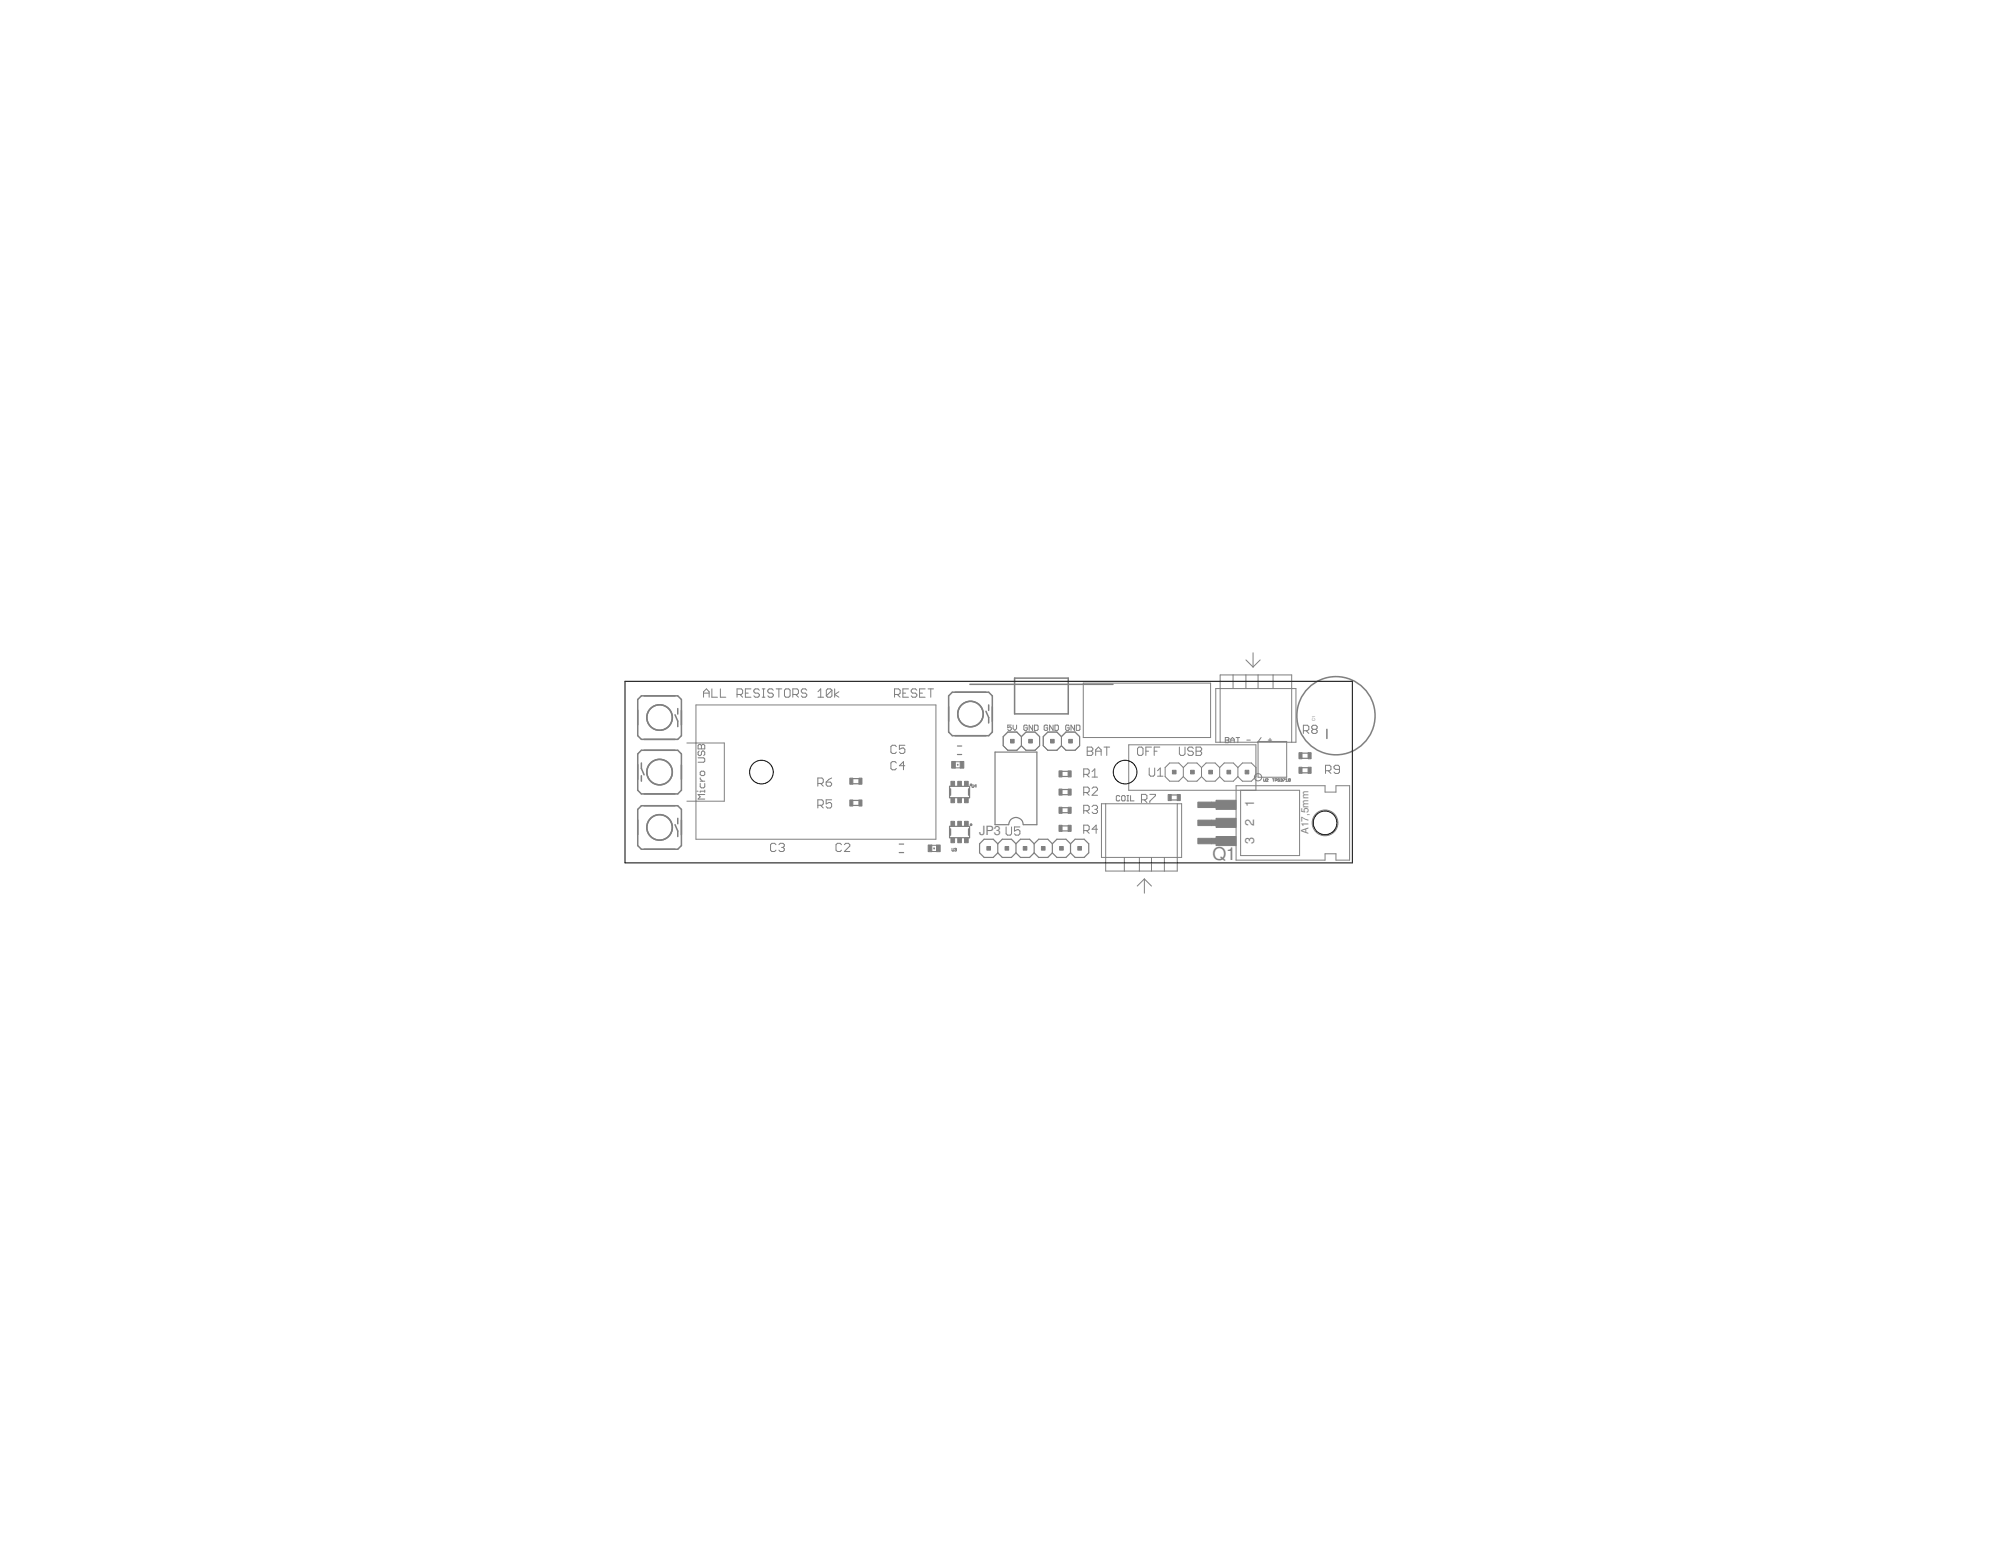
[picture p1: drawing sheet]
<svg xmlns="http://www.w3.org/2000/svg" width="279mm" height="216mm" viewBox="0 0 279 216" stroke-linecap="round" stroke-linejoin="round" font-family="sans-serif">
<defs><g id="words">
<text font-size="2.5" fill="#808080" x="169.3" y="120.1">Q1</text>
<g font-size="1.8" fill="#808080">
<text x="175.1" y="112.7" transform="rotate(-90 175.1 112.7)">1</text>
<text x="136.7" y="116.6">JP3</text>
<text x="175.1" y="117.8" transform="rotate(-90 175.1 117.8)">3</text>
<text x="175.1" y="115.3" transform="rotate(-90 175.1 115.3)">2</text>
</g>
<text font-size="1.4" fill="#808080" x="182.7" y="116.5" transform="rotate(-90 182.7 116.5)">A17,5mm</text>
<text font-size=".6" fill="#808080" x="183.6" y="100.7" transform="rotate(-90 183.6 100.7)">C1</text>
</g></defs>
<g fill="none" stroke="#808080" stroke-width=".14">
<path d="M97.2 98.4h33.5v18.8h-33.5zM98.2 96.8h.8M98.2 97.4v-.8l.4-.4 .4 .4v.8M99.4 96.2v1.2h.8M100.6 96.2v1.2h.7M102.9 97h.6l.2-.2v-.4l-.2-.2h-.6v1.2M103.3 97l.4 .4M104.1 96.8h.4M104.9 96.2h-.8v1.2h.8M106 96.4l-.2-.2h-.3l-.2 .2v.2l.2 .2h.3l.2 .2v.2l-.2 .2h-.3l-.2-.2M106.4 96.2h.4M106.4 97.4h.4"/>
<path d="M106.6 96.2v1.2M108 96.4l-.2-.2h-.4l-.2 .2v.2l.2 .2h.4l.2 .2v.2l-.2 .2h-.4l-.2-.2M108.4 96.2h.8M108.8 96.2v1.2M109.7 96.2h.4l.2 .2v.8l-.2 .2h-.4l-.2-.2v-.8zM110.7 97h.6l.2-.2v-.4l-.2-.2h-.6v1.2M111.1 97l.4 .4M112.6 96.4l-.1-.2h-.4l-.2 .2v.2l.2 .2h.4l.1 .2v.2l-.1 .2h-.4l-.2-.2M114.2 97.4h.8M114.2 96.6l.4-.4v1.2M116.2 96.4l-.2-.2h-.4l-.2 .2v.8M116.2 96.4v.8l-.2 .2h-.4l-.2-.2"/>
<path d="M116.2 96.4l-.8 .8M116.5 96.2v1.2M117.1 96.6l-.6 .4 .6 .4M124.9 97h.6l.2-.2v-.4l-.2-.2h-.6v1.2M125.3 97l.4 .4M126.1 96.8h.3M126.9 96.2h-.8v1.2h.8M128 96.4l-.2-.2h-.4l-.2 .2v.2l.2 .2h.4l.2 .2v.2l-.2 .2h-.4l-.2-.2M128.4 96.8h.4M129.2 96.2h-.8v1.2h.8M129.6 96.2h.7M130 96.2v1.2"/>
<path d="M151.3 95.4h17.7v7.6h-17.7zM169.8 96.2h11.2v7.5h-11.2zM172.2 94.3v1.9M174 94.3v1.9M174 92.2l1 1M175 91.2v2M175.7 94.3v1.9M176 92.2l-1 1M177.8 94.3v1.9M95.9 103.8h5.2v8.1h-5.2M97.3 110.5h.2M97.5 105.8h.8l.1 .2v.3l-.1 .1h-.8"/>
<path d="M97.6 104.9l-.1 .2v.3l.3 .1 .1-.1v-.3l.2-.2h.2l.1 .2v.3l-.1 .1M97.6 103.9l.3 .2 .2-.2h.2l.1 .2v.5h-.9v-.5zM97.8 109.1h.6M97.8 109.4v.5l.1 .1h.4l.1-.1v-.5M97.8 107.8l.1-.1h.4l.1 .1v.4l-.1 .1h-.4l-.1-.1zM97.8 108.6v.2l.3 .3M97.9 104.1v.5M98.4 111h-.9l.3 .3-.3 .3h.9M98.4 110.5h-.6v.2M98.4 110.3v.4M108.4 118l-.2-.2h-.4l-.2 .2v.7l.2 .2h.4l.2-.2M108.8 118l.1-.2h.4l.2 .2v.2l-.2 .1"/>
<path d="M109.1 118.3h.2M109.3 118.3l.2 .2v.2l-.2 .2h-.4l-.1-.2M114.2 112.5h.6l.2-.2v-.4l-.2-.2h-.6v1.1M114.2 109.4h.6l.2-.2v-.4l-.2-.2h-.6v1.2M114.6 112.5l.4 .3M114.6 109.4l.4 .4M115.4 109.2h.5l.2 .2v.2l-.2 .2h-.4l-.1-.2zM116.1 111.7h-.7v.6l.3-.2h.2l.2 .2v.3l-.2 .2h-.4l-.1-.2M116.1 108.6l-.4 .2-.3 .4M117.5 118l-.2-.2h-.4l-.2 .2v.7l.2 .2h.4l.2-.2M117.9 118l.2-.2h.4l.2 .2v.2l-.8 .7h.8M125.2 104.3l-.2-.2h-.4l-.2 .2v.7l.2 .2h.4l.2-.2"/>
<path d="M125.2 106.6l-.2-.2h-.4l-.2 .2v.7l.2 .2h.4l.2-.2M126.3 104.1h-.7v.5l.6-.1 .1 .1v.4l-.1 .2h-.4l-.2-.2M126.3 106.9h-.7l.6-.5v1.1M130.1 118.9h.7M130.1 118h.7M132.9 118.5l.1 .4 .2-.1v-.3M133.3 118.5h.2v.2M133.4 106.4h.7M133.4 107.2h.7M133.4 118.7h.1M133.5 118.7v.2l-.2-.1M135.7 109.6l.1 .4 .2-.1v-.3"/>
<path d="M136.3 109.8h-.2l.2-.2v.4M140.5 115.5v.9l.2 .2h.4l.1-.2v-.9M141.2 101.3h-.5v.3l.2-.1 .3 .1v.3l-.1 .1h-.3l-.1-.1M141.5 101.3v.4l.2 .3 .2-.3v-.4M142.4 115.5h-.8v.6l.4-.2h.2l.2 .2v.3l-.2 .2h-.4l-.2-.2M142.6 102.9l.7-.7h1.2l.7 .7v1.2l-.7 .7h-1.2l-.7-.7M142.6 102.9l-.6-.7h-1.3l-.6 .7v1.2l.6 .7h1.3l.6-.7M142.6 102.9v1.2M143.4 101.4l-.1-.1h-.2l-.1 .1v.5l.1 .1h.2l.1-.1v-.3h-.2M144.2 101.3v.7l-.5-.7v.7M144.4 101.3h.4l.1 .1v.5l-.1 .1h-.4zM146.3 101.4l-.1-.1h-.3l-.1 .1v.5l.1 .1h.3l.1-.1v-.3h-.3"/>
<path d="M147 101.3v.7l-.4-.7v.7M147.3 101.3h.4l.1 .1v.5l-.1 .1h-.4zM148.2 102.9l-.6-.7h-1.3l-.6 .7v1.2l.6 .7h1.3l.6-.7M148.2 102.9l.6-.7h1.3l.6 .7v1.2l-.6 .7h-1.3l-.6-.7M148.2 102.9v1.2M149.3 101.4l-.1-.1h-.3l-.1 .1v.5l.1 .1h.3l.1-.1v-.3h-.3M150 101.3v.7l-.5-.7v.7M150.3 101.3h.4l.1 .1v.5l-.1 .1h-.4zM151.3 108.1h.6l.2-.2v-.3l-.2-.2h-.6v1.1M151.3 110.7h.6l.2-.2v-.4l-.2-.2h-.6v1.2M151.3 113.2h.6l.2-.2v-.4l-.2-.1h-.6v1.1M151.3 116h.6l.2-.2v-.4l-.2-.2h-.6v1.2"/>
<path d="M151.7 113.2l.4 .4M151.7 108.1l.4 .4M151.7 110.7l.4 .4M151.7 116l.4 .4M151.8 104.3h.6l.2 .2v.2l-.2 .2 .2 .2v.2l-.2 .2h-.6zM151.8 104.9h.6M152.5 108.5h.7M152.5 110.1l.2-.2h.4l.1 .2v.2l-.7 .8h.7M152.5 112.6l.2-.1h.4l.1 .1v.2l-.1 .2M152.5 107.8l.4-.4v1.1M152.9 113h.2M153 104.9h.8"/>
<path d="M153 105.5v-.8l.4-.4 .4 .4v.8M153.1 113l.1 .2v.2l-.1 .2h-.4l-.2-.2M153.2 115.8h-.7l.6-.6v1.2M153.8 112.2h11.2v7.5h-11.2zM154.2 104.3h.7M154.4 112.2v9.4h10v-9.4M154.5 104.3v1.2M156.4 111.2l-.2-.1h-.2l-.1 .1v.5l.1 .1h.2l.2-.1M156.7 111.1h.3l.1 .1v.5l-.1 .1h-.3l-.1-.1v-.5zM157 119.7v1.9M157.4 111.1h.2M157.4 111.8h.2"/>
<path d="M157.5 111.1v.7M157.9 111.1v.7h.4M159 104.3h.4l.2 .2v.8l-.2 .2h-.4l-.2-.2v-.8zM159.1 119.7v1.9M159.4 111.7h.6l.1-.2v-.4l-.1-.2h-.6v1.2M159.8 111.7l.3 .4M160 104.9h.4M160.5 107.3v.9l.2 .2h.3l.2-.2v-.9M160.5 110.9h.8v.2l-.8 .8v.2M160.8 119.7v1.9M160.8 104.3h-.8v1.2M161.2 104.9h.4"/>
<path d="M161.6 108.4h.8M161.6 107.6l.4-.3v1.1M161.9 104.3h-.7v1.2M162.6 119.7v1.9M164.7 104.3v1l.2 .2h.3l.3-.2v-1M165.2 107.2l-.6-.6h-1.3l-.6 .6v1.3l.6 .6h1.3l.6-.6M165.2 107.2l.7-.6h1.2l.7 .6M165.2 108.5l.7 .6h1.2l.7-.6M165.2 107.2v1.3M166.6 104.5l-.2-.2h-.4l-.2 .2v.2l.2 .2h.4l.2 .2v.2l-.2 .2h-.4l-.2-.2M167 104.3h.6l.2 .2v.2l-.2 .2 .2 .2v.2l-.2 .2h-.6zM167 104.9h.6"/>
<path d="M167.8 107.2l.6-.6h1.3l.6 .6M167.8 108.5l.6 .6h1.3l.6-.6M167.8 107.2v1.3M170.3 107.2l.6-.6h1.3l.6 .6M170.3 108.5l.6 .6h1.3l.6-.6M170.3 107.2v1.3M170.4 103.7v-9.4h10v9.4M171.1 103h.4l.1 .1-.1 .3 .1 .2-.1 .1h-.4zM171.1 103.4h.4M171.9 103.4h.4M171.9 103.7v-.5l.2-.2 .2 .2v.5M172.6 103h.5"/>
<path d="M172.6 109.7h12.4v.9h1.5v-.9h1.9v10.4h-1.9v-.9h-1.5v.9h-12.4zM172.8 107.2l.7-.6h1.2l.7 .6M172.8 103v.7M172.8 107.2v1.3M172.8 108.5l.7 .6h1.2l.7-.6M173.2 110.4v9.1h8.3v-9.1h-23.9v-6.4h17.8v6.4M174.1 103.4h.5M175.7 103.5h4v5h-4zM176.1 103l-.5 .7M176.4 108.8l.1 .3h.2v-.3M176.8 108.8h.3l-.3 .3h.3M177.1 103.4h.5"/>
<path d="M177.3 103.1v.5M177.7 108.8h.2M177.8 108.8v.3M178.1 109h.1l.1-.2h-.2v.3M178.7 108.8h-.2l-.1 .1h.2l.1 .2h-.3M178.8 108.8h.2v.1M178.9 108.9h.1M179 108.9v.2h-.2M179.2 108.8h.2l-.2 .3M179.5 108.9l.2-.1v.3M179.5 109.1h.3M180.2 108.8l-.1 .3h-.2"/>
<path d="M180.2 108.8h-.2l-.1 .3M180.2 108.8l-.3 .3M182 102h.6l.2-.1v-.4l-.2-.2h-.6v1.1M182.4 102l.4 .4M183.3 101.9l-.1 .1v.2l.1 .2h.4l.2-.2v-.2l-.2-.1M183.3 101.9l-.1-.2v-.2l.1-.2h.4l.2 .2v.2l-.2 .2M183.3 101.9h.4M185.1 107.6h.6l.1-.2v-.3l-.1-.2h-.6v1.1M185.5 107.6l.3 .4M187 107.4h-.5l-.2-.1v-.2l.2-.2h.3l.2 .2v.7l-.2 .2h-.3l-.2-.2M159.8 122.7v2M159.8 122.7l-1 1"/>
<path d="M159.8 122.7l1 1"/>
<circle cx="175.7" cy="108.5" r=".51"/>
<circle cx="185" cy="114.9" r="1.8"/>
</g>
<g fill="none" stroke="#808080" stroke-width=".17">
<path d="M119.1 111.8h.9M119.1 112.5h.9M119.1 108.7h.9M119.1 109.5h.9M125.6 119.1h.6M125.6 117.9h.6M132.6 115.4h2.8v1.6h-2.8zM132.6 109.8h2.8v1.6h-2.8zM133.7 104.2h.6M133.7 105.4h.6M138.9 105h5.9v10.2h-1.9a1.02 1.02 0 0 0-1-1 1.02 1.02 0 0 0-1.1 1h-1.9zM139.3 117.8l-.6-.6h-1.3l-.6 .6v1.3l.6 .6h1.3l.6-.6"/>
<path d="M139.3 117.8l.7-.6h1.2l.7 .6M139.3 119.1l.7 .6h1.2l.7-.6M139.3 117.8v1.3M141.9 117.8l.6-.6h1.3l.6 .6M141.9 119.1l.6 .6h1.3l.6-.6M141.9 117.8v1.3M144.4 117.8l.6-.6h1.3l.6 .6M144.4 119.1l.6 .6h1.3l.6-.6M144.4 117.8v1.3M146.9 117.8l.7-.6h1.2l.7 .6M146.9 117.8v1.3M146.9 119.1l.7 .6h1.2l.7-.6"/>
<path d="M148.3 111h.8M148.3 110.3h.8M148.3 113.5h.8M148.3 112.8h.8M148.3 115.3h.8M148.3 116h.8M148.3 107.7h.8M148.3 108.4h.8M149.5 117.8l.6-.6h1.3l.6 .6v1.3l-.6 .6h-1.3l-.6-.6M149.5 117.8v1.3M163.5 111h.9M163.5 111.7h.9"/>
<path d="M181.8 105.2h.9M181.8 105.9h.9M181.8 107.9h.9M181.8 107.2h.9"/>
</g>
<g fill="none" stroke="#808080" stroke-width=".21">
<path d="M89.6 97.2h5l.5 .5v5l-.5 .6h-5l-.6-.6v-5zM94.3 99.8l.3 .9v.8M94.6 99v.7M132.5 97.2l.5-.5h5l.6 .5v5l-.6 .5h-5l-.5-.5zM135.4 95.6h20M137.7 99.3l.3 .9v.8M138 98.4v.8M141.7 94.7h7.5v5h-7.5zM89.6 112.5h5l.5 .5v5.1l-.5 .5h-5l-.6-.5v-5.1zM89.6 104.8h5l.5 .5v5.1l-.5 .5h-5l-.6-.5v-5.1zM89.6 106.6v.7l.3 .9M89.6 108.3v.8"/>
<path d="M94.3 115.2l.3 .9v.7M94.6 114.3v.7M132.7 110.2v.8M132.7 115.8v.8M135.3 110.2v.8M135.3 115.8v.8M185.3 101.9v1.2"/>
<circle cx="135.5" cy="99.7" r="1.78"/>
<circle cx="186.5" cy="99.9" r="5.5"/>
<circle cx="92.1" cy="115.5" r="1.78"/>
<circle cx="92.1" cy="107.8" r="1.78"/>
<circle cx="92.1" cy="100.2" r="1.78"/>
</g>
<g fill="#808080" stroke="#808080" stroke-width=".14">
<circle cx="135.6" cy="115.2" r=".13"/>
<circle cx="135.6" cy="109.6" r=".13"/>
</g>
<path d="M130.4 118.4v.1M133.7 106.8h.1" fill="none" stroke="#808080" stroke-width=".25"/>
<g fill="#808080" stroke="#808080" stroke-width=".14">
<path d="M169.2 117.1h.6v.7h-.6z"/>
<path d="M169.2 114.5h.6v.8h-.6z"/>
<path d="M169.2 112h.6v.8h-.6z"/>
<path d="M169.8 111.8h2.8v1.2h-2.8z"/>
<path d="M169.8 114.3h2.8v1.2h-2.8z"/>
<path d="M169.8 116.8h2.8v1.3h-2.8z"/>
<path d="M141.1 103.3h.5v.5h-.5z"/>
<path d="M143.6 103.3h.5v.5h-.5z"/>
<path d="M132.8 117.1h.5v.6h-.5z"/>
<path d="M133.7 117.1h.5v.6h-.5z"/>
<path d="M134.7 117.1h.5v.6h-.5z"/>
<path d="M134.7 114.7h.5v.6h-.5z"/>
<path d="M132.8 114.7h.5v.6h-.5z"/>
<path d="M133.7 114.7h.5v.6h-.5z"/>
<path d="M149.1 110.2h.5v.8h-.5z"/>
<path d="M147.9 110.2h.4v.8h-.4z"/>
<path d="M149.1 112.7h.5v.9h-.5z"/>
<path d="M147.9 112.7h.4v.9h-.4z"/>
<path d="M147.9 115.3h.4v.8h-.4z"/>
<path d="M149.1 115.3h.5v.8h-.5z"/>
<path d="M147.9 107.7h.4v.8h-.4z"/>
<path d="M149.1 107.7h.5v.8h-.5z"/>
<path d="M130.8 118h.5v.9h-.5z"/>
<path d="M129.6 118h.5v.9h-.5z"/>
<path d="M132.8 111.5h.5v.6h-.5z"/>
<path d="M133.7 111.5h.5v.6h-.5z"/>
<path d="M134.7 111.5h.5v.6h-.5z"/>
<path d="M134.7 109.1h.5v.6h-.5z"/>
<path d="M132.8 109.1h.5v.6h-.5z"/>
<path d="M133.7 109.1h.5v.6h-.5z"/>
<path d="M132.9 106.3h.5v1h-.5z"/>
<path d="M134.1 106.3h.5v1h-.5z"/>
<path d="M146.7 103.3h.5v.5h-.5z"/>
<path d="M149.2 103.3h.5v.5h-.5z"/>
<path d="M118.7 111.7h.4v.9h-.4z"/>
<path d="M119.9 111.7h.5v.9h-.5z"/>
<path d="M118.7 108.7h.4v.8h-.4z"/>
<path d="M119.9 108.7h.5v.8h-.5z"/>
<path d="M163.1 111h.4v.8h-.4z"/>
<path d="M164.4 111h.4v.8h-.4z"/>
<path d="M148 118.2h.5v.5h-.5z"/>
<path d="M145.4 118.2h.5v.5h-.5z"/>
<path d="M142.9 118.2h.5v.5h-.5z"/>
<path d="M140.3 118.2h.5v.5h-.5z"/>
<path d="M137.8 118.2h.5v.5h-.5z"/>
<path d="M150.5 118.2h.5v.5h-.5z"/>
<path d="M167.3 112h1.9v.8h-1.9z"/>
<path d="M167.3 114.5h1.9v.8h-1.9z"/>
<path d="M167.3 117.1h1.9v.7h-1.9z"/>
<path d="M171.3 107.6h.5v.5h-.5z"/>
<path d="M168.8 107.6h.5v.5h-.5z"/>
<path d="M166.2 107.6h.6v.5h-.6z"/>
<path d="M163.7 107.6h.5v.5h-.5z"/>
<path d="M173.9 107.6h.5v.5h-.5z"/>
<path d="M181.4 105.1h.4v.9h-.4z"/>
<path d="M182.6 105.1h.5v.9h-.5z"/>
<path d="M182.6 107.1h.5v.9h-.5z"/>
<path d="M181.4 107.1h.4v.9h-.4z"/>
</g>
<g fill="none" stroke="#000" stroke-width=".14">
<path d="M87.3 95.1h101.5v25.4h-101.5z"/>
<circle cx="106.3" cy="107.8" r="1.65"/>
<circle cx="157.1" cy="107.8" r="1.65"/>
<circle cx="185" cy="114.9" r="1.65"/>
</g>
<use href="#words"/>
</svg>
